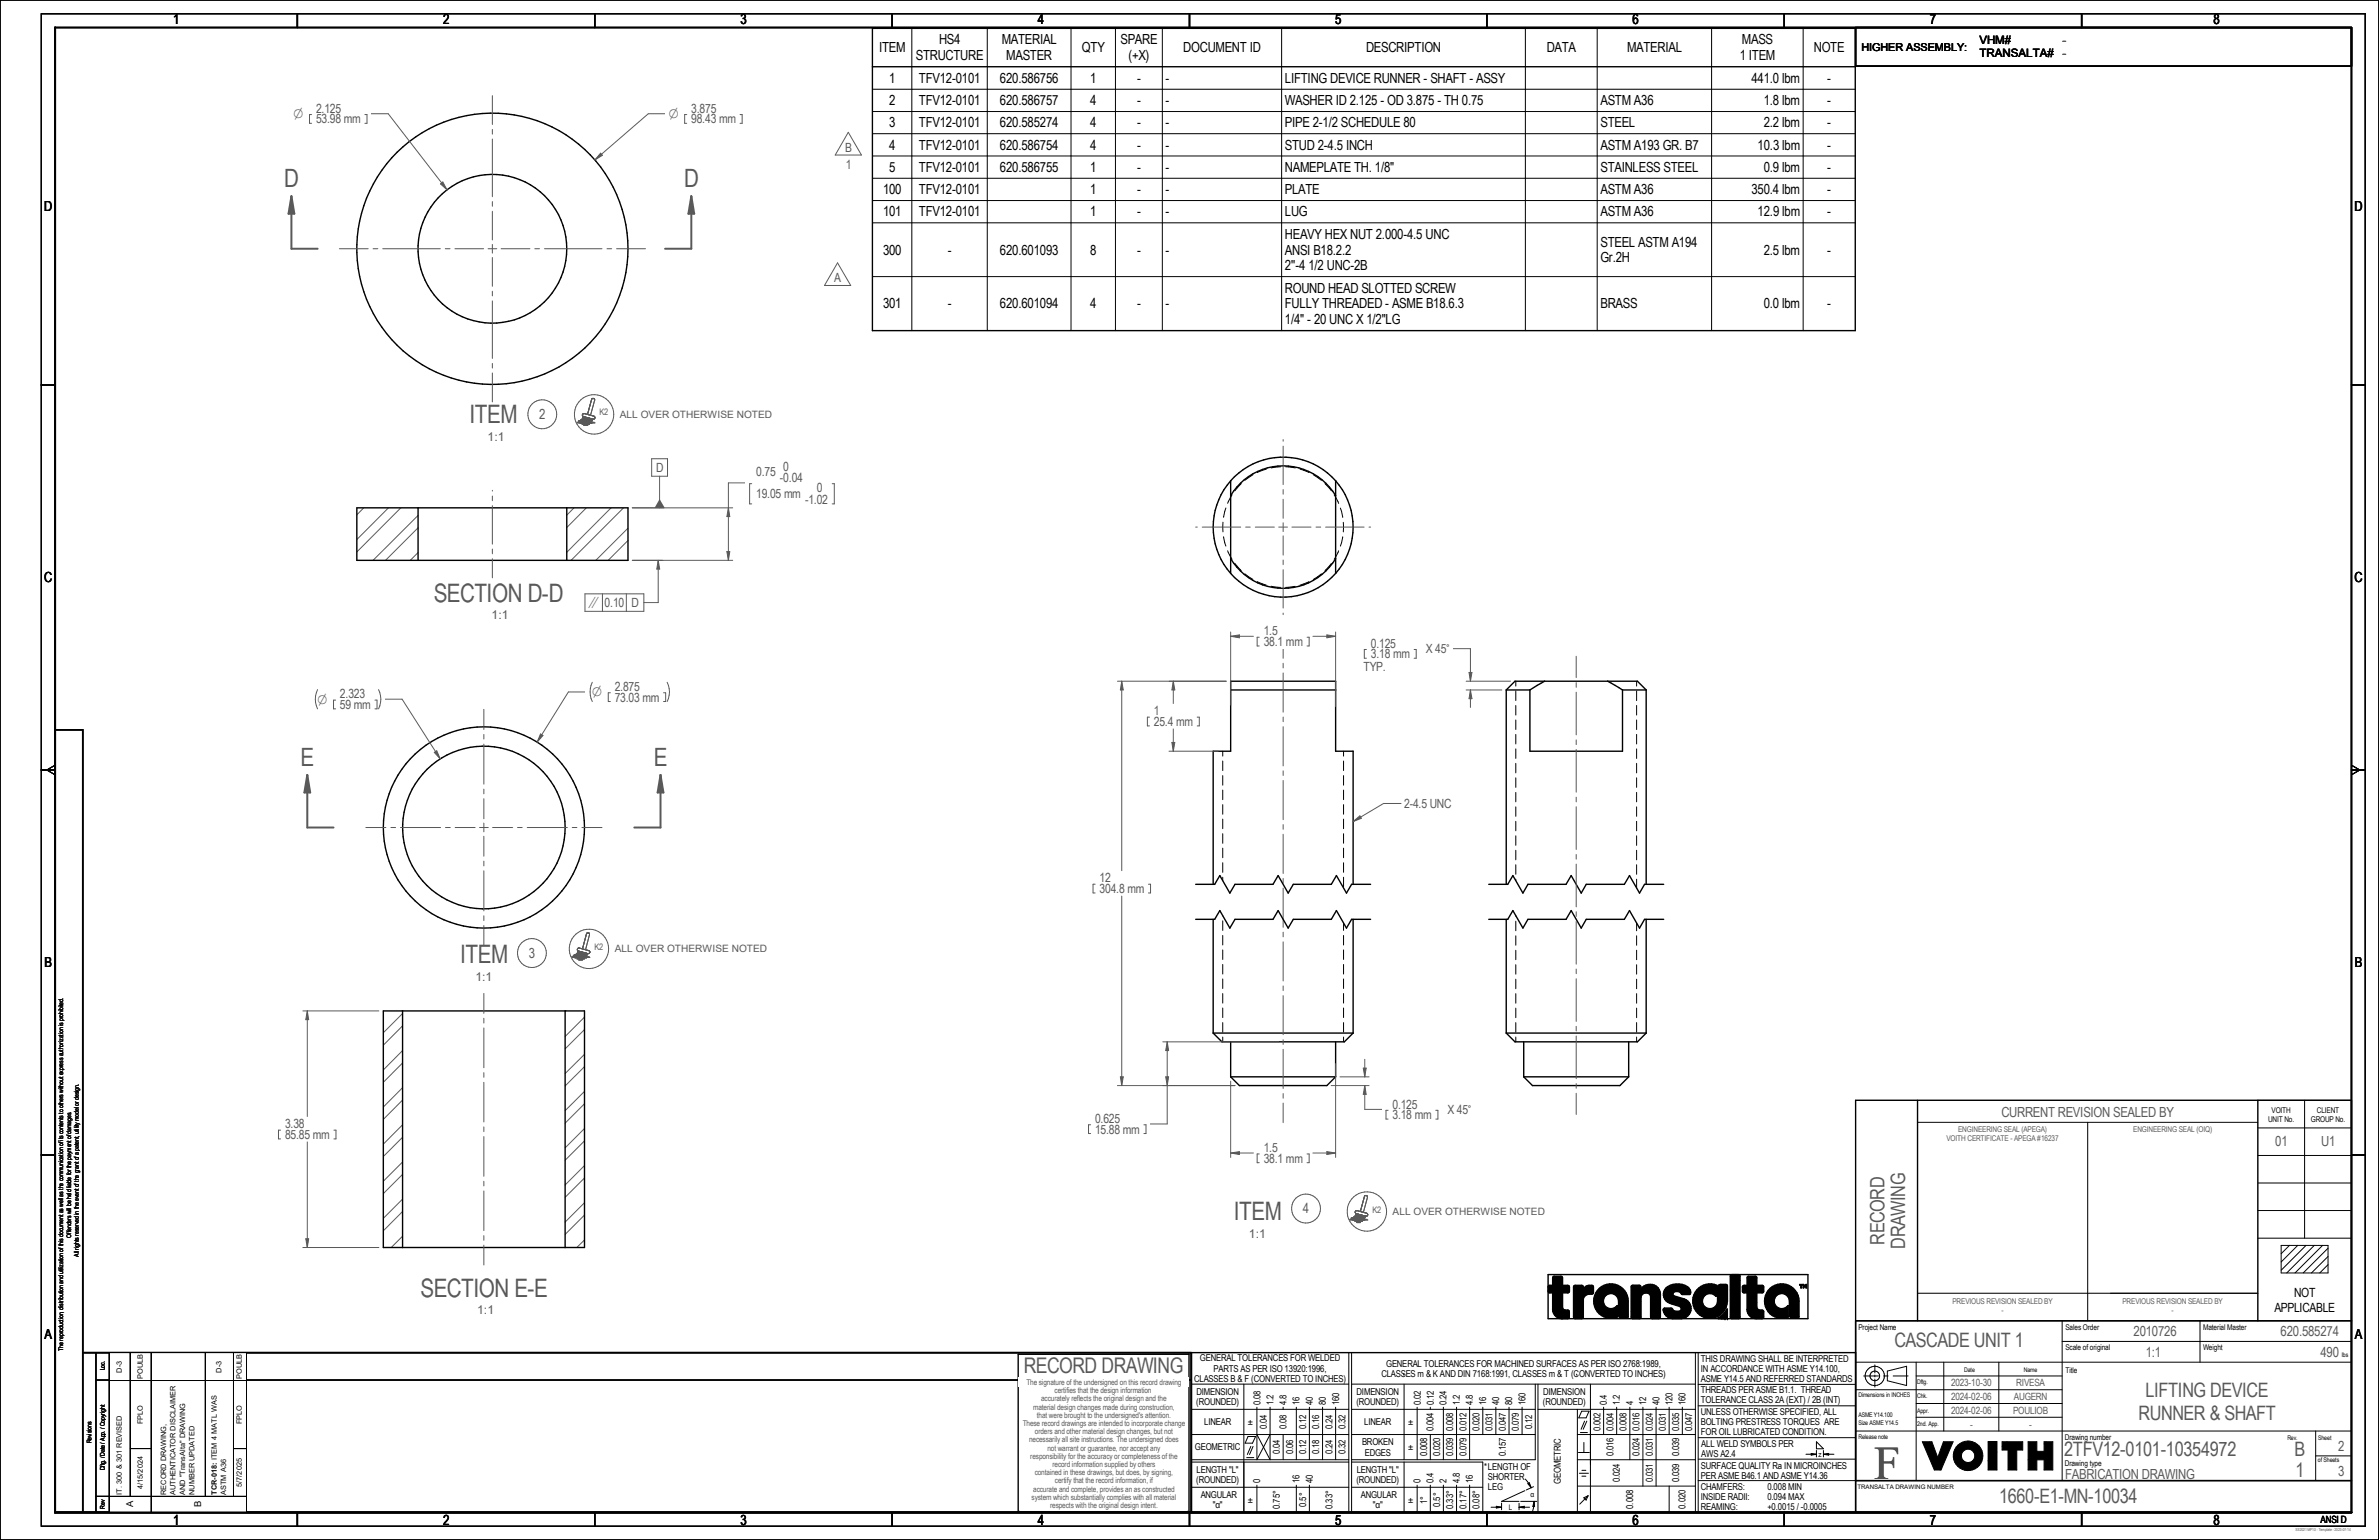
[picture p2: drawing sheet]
<svg xmlns="http://www.w3.org/2000/svg" width="864mm" height="559mm" viewBox="0 0 864 559" stroke-linecap="round" stroke-linejoin="round" font-family="sans-serif">
<defs><g id="words">
<text font-size="16.9" fill="#4c4c4c" x="680.4" y="536.6">F</text>
<g font-size="9.2" fill="#595959">
<text x="103.2" y="68">D</text>
<text x="248.3" y="68">D</text>
<text x="170.4" y="153.5">ITEM</text>
<text x="157.5" y="218.4">SECTION D-D</text>
<text x="109.1" y="278">E</text>
<text x="237.4" y="278">E</text>
<text x="167" y="349.5">ITEM</text>
<text x="447.8" y="442.8">ITEM</text>
<text x="152.7" y="470.5">SECTION E-E</text>
</g>
<text font-size="7.8" fill="#595959" x="371.6" y="498.3">RECORD DRAWING</text>
<g font-size="7.2" fill="#595959">
<text x="684.1" y="451.7" transform="rotate(-90 684.1 451.7)">RECORD</text>
<text x="691.6" y="453.1" transform="rotate(-90 691.6 453.1)">DRAWING</text>
<text x="687.7" y="488.8">CASCADE UNIT 1</text>
<text x="778.8" y="506.9">LIFTING DEVICE</text>
<text x="776.3" y="515.2">RUNNER &amp; SHAFT</text>
<text x="749.3" y="528.4">2TFV12-0101-10354972</text>
<text x="833" y="528.4">B</text>
<text x="833.2" y="535.9">1</text>
<text x="725.7" y="545.5">1660-E1-MN-10034</text>
</g>
<g font-size="5">
<text x="62.9" y="8.8">1</text>
<text x="160.8" y="8.8">2</text>
<text x="268.8" y="8.8">3</text>
<text x="376.7" y="8.8">4</text>
<text x="484.7" y="8.8">5</text>
<text x="592.6" y="8.8">6</text>
<text x="700.6" y="8.8">7</text>
<text x="803.5" y="8.8">8</text>
<text x="340.9" y="16.1">HS4</text>
<text x="363.6" y="16.1">MATERIAL</text>
<text x="406.7" y="16.1">SPARE</text>
<text x="632.3" y="16.1">MASS</text>
<text x="319.1" y="19">ITEM</text>
<text x="332.4" y="21.8">STRUCTURE</text>
<text x="365.3" y="21.8">MASTER</text>
<text x="392.8" y="19">QTY</text>
<text x="409.6" y="21.8">(+X)</text>
<text x="429.6" y="19">DOCUMENT ID</text>
<text x="495.9" y="19">DESCRIPTION</text>
<text x="561.5" y="19">DATA</text>
<text x="590.6" y="19">MATERIAL</text>
<text x="631.5" y="21.8">1 ITEM</text>
<text x="658.5" y="19">NOTE</text>
<text x="322.8" y="30.1">1</text>
<text x="333.6" y="30.1">TFV12-0101</text>
<text x="363" y="30.1">620.586756</text>
<text x="395.7" y="30.1">1</text>
<text x="412.8" y="30.1">-</text>
<text x="423.1" y="30.1">-</text>
<text x="466.4" y="30.1">LIFTING DEVICE RUNNER - SHAFT - ASSY</text>
<text x="635.8" y="30.1">441.0 lbm</text>
<text x="663.3" y="30.1">-</text>
<text x="322.8" y="38.1">2</text>
<text x="333.6" y="38.1">TFV12-0101</text>
<text x="363" y="38.1">620.586757</text>
<text x="395.7" y="38.1">4</text>
<text x="412.8" y="38.1">-</text>
<text x="423.1" y="38.1">-</text>
<text x="466.4" y="38.1">WASHER ID 2.125 - OD 3.875 - TH 0.75</text>
<text x="581" y="38.1">ASTM A36</text>
<text x="640.2" y="38.1">1.8 lbm</text>
<text x="663.3" y="38.1">-</text>
<text x="322.8" y="46.2">3</text>
<text x="333.6" y="46.2">TFV12-0101</text>
<text x="363" y="46.2">620.585274</text>
<text x="395.7" y="46.2">4</text>
<text x="412.8" y="46.2">-</text>
<text x="423.1" y="46.2">-</text>
<text x="466.4" y="46.2">PIPE 2-1/2 SCHEDULE 80</text>
<text x="581" y="46.2">STEEL</text>
<text x="640.2" y="46.2">2.2 lbm</text>
<text x="663.3" y="46.2">-</text>
<text x="322.8" y="54.3">4</text>
<text x="333.6" y="54.3">TFV12-0101</text>
<text x="363" y="54.3">620.586754</text>
<text x="395.7" y="54.3">4</text>
<text x="412.8" y="54.3">-</text>
<text x="423.1" y="54.3">-</text>
<text x="466.4" y="54.3">STUD 2-4.5 INCH</text>
<text x="581" y="54.3">ASTM A193 GR. B7</text>
<text x="638" y="54.3">10.3 lbm</text>
<text x="663.3" y="54.3">-</text>
<text x="322.8" y="62.4">5</text>
<text x="333.6" y="62.4">TFV12-0101</text>
<text x="363" y="62.4">620.586755</text>
<text x="395.7" y="62.4">1</text>
<text x="412.8" y="62.4">-</text>
<text x="423.1" y="62.4">-</text>
<text x="466.4" y="62.4">NAMEPLATE TH. 1/8&quot;</text>
<text x="581" y="62.4">STAINLESS STEEL</text>
<text x="640.2" y="62.4">0.9 lbm</text>
<text x="663.3" y="62.4">-</text>
<text x="320.5" y="70.5">100</text>
<text x="333.6" y="70.5">TFV12-0101</text>
<text x="395.7" y="70.5">1</text>
<text x="412.8" y="70.5">-</text>
<text x="423.1" y="70.5">-</text>
<text x="466.4" y="70.5">PLATE</text>
<text x="581" y="70.5">ASTM A36</text>
<text x="635.8" y="70.5">350.4 lbm</text>
<text x="663.3" y="70.5">-</text>
<text x="16.1" y="76.6">D</text>
<text x="854.7" y="76.6">D</text>
<text x="320.5" y="78.5">101</text>
<text x="333.6" y="78.5">TFV12-0101</text>
<text x="395.7" y="78.5">1</text>
<text x="412.8" y="78.5">-</text>
<text x="423.1" y="78.5">-</text>
<text x="466.4" y="78.5">LUG</text>
<text x="581" y="78.5">ASTM A36</text>
<text x="638" y="78.5">12.9 lbm</text>
<text x="663.3" y="78.5">-</text>
<text x="466.4" y="86.6">HEAVY HEX NUT 2.000-4.5 UNC</text>
<text x="581" y="89.5">STEEL ASTM A194</text>
<text x="320.5" y="92.4">300</text>
<text x="344" y="92.4">-</text>
<text x="363" y="92.4">620.601093</text>
<text x="395.7" y="92.4">8</text>
<text x="412.8" y="92.4">-</text>
<text x="423.1" y="92.4">-</text>
<text x="466.4" y="92.4">ANSI B18.2.2</text>
<text x="581" y="95.2">Gr.2H</text>
<text x="640.2" y="92.4">2.5 lbm</text>
<text x="663.3" y="92.4">-</text>
<text x="466.4" y="98.1">2''-4 1/2 UNC-2B</text>
<text x="466.4" y="106.2">ROUND HEAD SLOTTED SCREW</text>
<text x="320.5" y="111.9">301</text>
<text x="344" y="111.9">-</text>
<text x="363" y="111.9">620.601094</text>
<text x="395.7" y="111.9">4</text>
<text x="412.8" y="111.9">-</text>
<text x="423.1" y="111.9">-</text>
<text x="466.4" y="111.9">FULLY THREADED - ASME B18.6.3</text>
<text x="581" y="111.9">BRASS</text>
<text x="640.2" y="111.9">0.0 lbm</text>
<text x="663.3" y="111.9">-</text>
<text x="466.4" y="117.6">1/4&quot; - 20 UNC X 1/2&quot;LG</text>
<text x="16.1" y="211.3">C</text>
<text x="854.7" y="211.3">C</text>
<text x="16.2" y="351">B</text>
<text x="854.8" y="351">B</text>
<text x="16.2" y="485.7">A</text>
<text x="854.8" y="485.7">A</text>
<text x="62.9" y="553.5">1</text>
<text x="160.8" y="553.4">2</text>
<text x="268.8" y="553.4">3</text>
<text x="376.7" y="553.4">4</text>
<text x="484.7" y="553.4">5</text>
<text x="592.6" y="553.4">6</text>
<text x="700.6" y="553.4">7</text>
<text x="803.5" y="553.4">8</text>
</g>
<g font-size="5" fill="#595959">
<text x="748.7" y="16.3">-</text>
<text x="748.7" y="21">-</text>
<text x="195.7" y="152.1">2</text>
<text x="192" y="347.6">3</text>
<text x="726.5" y="405.1">CURRENT REVISION SEALED BY</text>
<text x="825.9" y="416">01</text>
<text x="842.6" y="416">U1</text>
<text x="473" y="440.3">4</text>
<text x="774.5" y="484.8">2010726</text>
<text x="827.9" y="484.8">620.585274</text>
<text x="778.9" y="492.3">1:1</text>
<text x="842.3" y="492.3">490</text>
<text x="848.7" y="526.4">2</text>
<text x="749.6" y="536.5">FABRICATION DRAWING</text>
<text x="848.8" y="535.4">3</text>
</g>
<g font-size="4.9" fill="#595959">
<text x="106.6" y="42.8">O</text>
<text x="242.8" y="42.8">O</text>
<text x="213.5" y="220.2">i</text>
<text x="115.3" y="255.3">O</text>
<text x="215" y="252.6">O</text>
</g>
<g font-size="4.6" fill="#595959">
<text x="114.7" y="40.9">2.125</text>
<text x="250.9" y="40.9">3.875</text>
<text x="114.7" y="44.7">53.98 mm</text>
<text x="250.9" y="44.7">98.43 mm</text>
<text x="306.7" y="55.1">B</text>
<text x="307" y="61.5">1</text>
<text x="302.9" y="102.4">A</text>
<text x="238.2" y="171.2">D</text>
<text x="274.5" y="172.8">0.75</text>
<text x="284.4" y="170.8">0</text>
<text x="283.1" y="174.9">-0.04</text>
<text x="296.5" y="178.7">0</text>
<text x="274.5" y="180.8">19.05 mm</text>
<text x="292.2" y="182.8">-1.02</text>
<text x="219.5" y="220.2">0.10 D</text>
<text x="458.7" y="230.6">1.5</text>
<text x="458.7" y="234.4">38.1 mm</text>
<text x="497.6" y="235">0.125</text>
<text x="497.6" y="238.8">3.18 mm</text>
<text x="517.6" y="236.9">X 45v</text>
<text x="495" y="243.6">TYP.</text>
<text x="223.1" y="250.7">2.875</text>
<text x="123.4" y="253.4">2.323</text>
<text x="123.4" y="257.2">59 mm</text>
<text x="223.1" y="254.6">73.03 mm</text>
<text x="418.8" y="259.6">1</text>
<text x="418.8" y="263.4">25.4 mm</text>
<text x="509.7" y="293.1">2-4.5 UNC</text>
<text x="399.2" y="320.2">12</text>
<text x="399.2" y="324">304.8 mm</text>
<text x="397.5" y="407.5">0.625</text>
<text x="505.5" y="402.3">0.125</text>
<text x="505.5" y="406.1">3.18 mm</text>
<text x="525.4" y="404.2">X 45v</text>
<text x="103.5" y="409.4">3.38</text>
<text x="103.5" y="413.3">85.85 mm</text>
<text x="397.5" y="411.3">15.88 mm</text>
<text x="458.7" y="418.1">1.5</text>
<text x="458.7" y="421.9">38.1 mm</text>
</g>
<g font-size="4.6">
<text x="832.8" y="470.7">NOT</text>
<text x="825.6" y="475.9">APPLICABLE</text>
</g>
<g font-size="4.4" fill="#595959">
<text x="177" y="159.9">1:1</text>
<text x="178.5" y="224.7">1:1</text>
<text x="172.6" y="355.8">1:1</text>
<text x="453.4" y="449.1">1:1</text>
<text x="173.2" y="476.9">1:1</text>
</g>
<g font-size="4.2">
<text x="718.5" y="16.1">VHM#</text>
<text x="718.5" y="20.8">TRANSALTA#</text>
</g>
<text font-size="3.9" x="675.7" y="18.3">HIGHER ASSEMBLY:</text>
<g font-size="3.7" fill="#595959">
<text x="225" y="151.7">ALL OVER OTHERWISE NOTED</text>
<text x="223.2" y="345.6">ALL OVER OTHERWISE NOTED</text>
<text x="505.5" y="440.9">ALL OVER OTHERWISE NOTED</text>
</g>
<g font-size="3.6" fill="#595959">
<text x="708.3" y="503">2023-10-30</text>
<text x="731.9" y="503">RIVESA</text>
<text x="708.3" y="508">2024-02-06</text>
<text x="731.1" y="508">AUGERN</text>
<text x="708.3" y="513">2024-02-06</text>
<text x="730.8" y="513">POULIOB</text>
<text x="715.1" y="518">-</text>
<text x="736.6" y="518">-</text>
</g>
<text font-size="3.6" x="842.4" y="552.5">ANSI D</text>
<g font-size="3.4">
<text x="435.6" y="494">GENERAL TOLERANCES FOR WELDED</text>
<text x="440.5" y="497.7">PARTS AS PER ISO 13920:1996,</text>
<text x="503.2" y="495.9">GENERAL TOLERANCES FOR MACHINED SURFACES AS PER ISO 2768:1989,</text>
<text x="617.4" y="494.1">THIS DRAWING SHALL BE INTERPRETED</text>
<text x="617.4" y="497.7">IN ACCORDANCE WITH ASME Y14.100,</text>
<text x="433.5" y="501.4">CLASSES B &amp; F (CONVERTED TO INCHES)</text>
<text x="501.4" y="499.5">CLASSES m &amp; K AND DIN 7168:1991, CLASSES m &amp; T (CONVERTED TO INCHES)</text>
<text x="617.4" y="501.3">ASME Y14.5 AND REFERRED STANDARDS</text>
<text x="434.3" y="509.9">(ROUNDED)</text>
<text x="434.3" y="506.1">DIMENSION</text>
<text x="457.6" y="509.9" transform="rotate(-90 457.6 509.9)">0.08</text>
<text x="462.2" y="509.9" transform="rotate(-90 462.2 509.9)">1.2</text>
<text x="467" y="509.9" transform="rotate(-90 467 509.9)">4.8</text>
<text x="471.8" y="509.9" transform="rotate(-90 471.8 509.9)">16</text>
<text x="476.5" y="509.9" transform="rotate(-90 476.5 509.9)">40</text>
<text x="481.3" y="509.9" transform="rotate(-90 481.3 509.9)">80</text>
<text x="486.1" y="509.9" transform="rotate(-90 486.1 509.9)">160</text>
<text x="492.4" y="509.9">(ROUNDED)</text>
<text x="492.5" y="506.1">DIMENSION</text>
<text x="515.8" y="509.9" transform="rotate(-90 515.8 509.9)">0.02</text>
<text x="520.4" y="509.9" transform="rotate(-90 520.4 509.9)">0.12</text>
<text x="525.1" y="509.9" transform="rotate(-90 525.1 509.9)">0.24</text>
<text x="529.9" y="509.9" transform="rotate(-90 529.9 509.9)">1.2</text>
<text x="534.7" y="509.9" transform="rotate(-90 534.7 509.9)">4.8</text>
<text x="539.5" y="509.9" transform="rotate(-90 539.5 509.9)">16</text>
<text x="544.2" y="509.9" transform="rotate(-90 544.2 509.9)">40</text>
<text x="549" y="509.9" transform="rotate(-90 549 509.9)">80</text>
<text x="553.8" y="509.9" transform="rotate(-90 553.8 509.9)">160</text>
<text x="560.1" y="509.9">(ROUNDED)</text>
<text x="560.2" y="506.1">DIMENSION</text>
<text x="583.3" y="509.9" transform="rotate(-90 583.3 509.9)">0.4</text>
<text x="588.1" y="509.9" transform="rotate(-90 588.1 509.9)">1.2</text>
<text x="592.8" y="509.9" transform="rotate(-90 592.8 509.9)">4</text>
<text x="597.6" y="509.9" transform="rotate(-90 597.6 509.9)">12</text>
<text x="602.4" y="509.9" transform="rotate(-90 602.4 509.9)">40</text>
<text x="607.1" y="509.9" transform="rotate(-90 607.1 509.9)">120</text>
<text x="611.9" y="509.9" transform="rotate(-90 611.9 509.9)">160</text>
<text x="617.4" y="505.6">THREADS PER ASME B1.1. THREAD</text>
<text x="617.4" y="509.2">TOLERANCE CLASS 2A (EXT) / 2B (INT)</text>
<text x="617.4" y="513.5">UNLESS OTHERWISE SPECIFIED, ALL</text>
<text x="437.1" y="517.1">LINEAR</text>
<text x="453" y="517.1">±</text>
<text x="459.9" y="518.6" transform="rotate(-90 459.9 518.6)">0.04</text>
<text x="467" y="518.6" transform="rotate(-90 467 518.6)">0.08</text>
<text x="474.1" y="518.6" transform="rotate(-90 474.1 518.6)">0.12</text>
<text x="478.9" y="518.6" transform="rotate(-90 478.9 518.6)">0.16</text>
<text x="483.7" y="518.6" transform="rotate(-90 483.7 518.6)">0.24</text>
<text x="488.4" y="518.6" transform="rotate(-90 488.4 518.6)">0.32</text>
<text x="495.3" y="517.1">LINEAR</text>
<text x="511.2" y="517.1">±</text>
<text x="520.4" y="519.3" transform="rotate(-90 520.4 519.3)">0.004</text>
<text x="527.6" y="519.3" transform="rotate(-90 527.6 519.3)">0.008</text>
<text x="532.3" y="519.3" transform="rotate(-90 532.3 519.3)">0.012</text>
<text x="537.1" y="519.3" transform="rotate(-90 537.1 519.3)">0.020</text>
<text x="541.8" y="519.3" transform="rotate(-90 541.8 519.3)">0.031</text>
<text x="546.6" y="519.3" transform="rotate(-90 546.6 519.3)">0.047</text>
<text x="551.3" y="519.3" transform="rotate(-90 551.3 519.3)">0.079</text>
<text x="556.1" y="518.6" transform="rotate(-90 556.1 518.6)">0.12</text>
<text x="580.9" y="519.3" transform="rotate(-90 580.9 519.3)">0.002</text>
<text x="585.7" y="519.3" transform="rotate(-90 585.7 519.3)">0.004</text>
<text x="590.5" y="519.3" transform="rotate(-90 590.5 519.3)">0.008</text>
<text x="595.2" y="519.3" transform="rotate(-90 595.2 519.3)">0.016</text>
<text x="600" y="519.3" transform="rotate(-90 600 519.3)">0.024</text>
<text x="604.7" y="519.3" transform="rotate(-90 604.7 519.3)">0.031</text>
<text x="609.5" y="519.3" transform="rotate(-90 609.5 519.3)">0.035</text>
<text x="614.3" y="519.3" transform="rotate(-90 614.3 519.3)">0.047</text>
<text x="617.4" y="517.1">BOLTING PRESTRESS TORQUES ARE</text>
<text x="617.4" y="520.7">FOR OIL LUBRICATED CONDITION.</text>
<text x="433.8" y="526.3">GEOMETRIC</text>
<text x="464.6" y="527.8" transform="rotate(-90 464.6 527.8)">0.04</text>
<text x="469.4" y="527.8" transform="rotate(-90 469.4 527.8)">0.06</text>
<text x="474.1" y="527.8" transform="rotate(-90 474.1 527.8)">0.12</text>
<text x="478.9" y="527.8" transform="rotate(-90 478.9 527.8)">0.18</text>
<text x="483.7" y="527.8" transform="rotate(-90 483.7 527.8)">0.24</text>
<text x="488.4" y="527.8" transform="rotate(-90 488.4 527.8)">0.32</text>
<text x="494.5" y="524.4">BROKEN</text>
<text x="511.2" y="526.3">±</text>
<text x="617.6" y="524.9">ALL WELD SYMBOLS PER</text>
<text x="495.4" y="528.2">EDGES</text>
<text x="518" y="528.5" transform="rotate(-90 518 528.5)">0.008</text>
<text x="522.8" y="528.5" transform="rotate(-90 522.8 528.5)">0.020</text>
<text x="527.6" y="528.5" transform="rotate(-90 527.6 528.5)">0.039</text>
<text x="532.3" y="528.5" transform="rotate(-90 532.3 528.5)">0.079</text>
<text x="538.7" y="533.4">*LENGTH OF</text>
<text x="546.6" y="528.5" transform="rotate(-90 546.6 528.5)">0.157</text>
<text x="585.7" y="528.5" transform="rotate(-90 585.7 528.5)">0.016</text>
<text x="595.2" y="528.5" transform="rotate(-90 595.2 528.5)">0.024</text>
<text x="600" y="528.5" transform="rotate(-90 600 528.5)">0.031</text>
<text x="609.5" y="528.5" transform="rotate(-90 609.5 528.5)">0.039</text>
<text x="617.4" y="533.1">SURFACE QUALITY Ra IN MICROINCHES</text>
<text x="617.6" y="528.6">AWS A2.4</text>
<text x="434.3" y="538.1">(ROUNDED)</text>
<text x="434.4" y="534.5">LENGTH &quot;L&quot;</text>
<text x="457.5" y="538.1" transform="rotate(-90 457.5 538.1)">0</text>
<text x="471.8" y="538.1" transform="rotate(-90 471.8 538.1)">16</text>
<text x="476.5" y="538.1" transform="rotate(-90 476.5 538.1)">40</text>
<text x="492.4" y="538.1">(ROUNDED)</text>
<text x="492.5" y="534.5">LENGTH &quot;L&quot;</text>
<text x="515.6" y="538.1" transform="rotate(-90 515.6 538.1)">0</text>
<text x="520.4" y="538.1" transform="rotate(-90 520.4 538.1)">0.4</text>
<text x="525.1" y="538.1" transform="rotate(-90 525.1 538.1)">2</text>
<text x="529.9" y="538.1" transform="rotate(-90 529.9 538.1)">4.8</text>
<text x="534.7" y="538.1" transform="rotate(-90 534.7 538.1)">16</text>
<text x="540.1" y="537">SHORTER</text>
<text x="566.6" y="538.4" transform="rotate(-90 566.6 538.4)">GEOMETRIC</text>
<text x="588.1" y="537.9" transform="rotate(-90 588.1 537.9)">0.024</text>
<text x="600" y="537.9" transform="rotate(-90 600 537.9)">0.031</text>
<text x="609.5" y="537.9" transform="rotate(-90 609.5 537.9)">0.039</text>
<text x="617.4" y="536.7">PER ASME B46.1 AND ASME Y14.36</text>
<text x="435.9" y="543.6">ANGULAR</text>
<text x="453" y="545.4">±</text>
<text x="494" y="543.6">ANGULAR</text>
<text x="511.2" y="545.4">±</text>
<text x="518" y="545.6" transform="rotate(-90 518 545.6)">1°</text>
<text x="540.1" y="540.7">LEG</text>
<text x="617.4" y="540.6">CHAMFERS:</text>
<text x="617.4" y="544.2">INSIDE RADII:</text>
<text x="641.6" y="540.6">0.008 MIN</text>
<text x="641.6" y="544.2">0.094 MAX</text>
<text x="48.3" y="546.9" transform="rotate(-90 48.3 546.9)">A</text>
<text x="73.1" y="546.9" transform="rotate(-90 73.1 546.9)">B</text>
<text x="440.2" y="547.2">&quot;α&quot;</text>
<text x="464.6" y="547.5" transform="rotate(-90 464.6 547.5)">0.75°</text>
<text x="474.1" y="546.8" transform="rotate(-90 474.1 546.8)">0.5°</text>
<text x="483.7" y="547.5" transform="rotate(-90 483.7 547.5)">0.33°</text>
<text x="498.3" y="547.2">&quot;α&quot;</text>
<text x="522.8" y="546.8" transform="rotate(-90 522.8 546.8)">0.5°</text>
<text x="527.6" y="547.5" transform="rotate(-90 527.6 547.5)">0.33°</text>
<text x="532.3" y="547.5" transform="rotate(-90 532.3 547.5)">0.17°</text>
<text x="537.1" y="547.5" transform="rotate(-90 537.1 547.5)">0.08°</text>
<text x="592.8" y="547.5" transform="rotate(-90 592.8 547.5)">0.008</text>
<text x="611.9" y="547.5" transform="rotate(-90 611.9 547.5)">0.020</text>
<text x="617.4" y="547.8">REAMING:</text>
<text x="641.6" y="547.8">+0.0015 / -0.0005</text>
</g>
<g font-size="3.3" fill="#595959">
<text x="217.6" y="150.7">K2</text>
<text x="215.8" y="344.7">K2</text>
<text x="498.2" y="440">K2</text>
</g>
<g font-size="2.9">
<text x="823.3" y="407">UNIT No.</text>
<text x="824.6" y="403.8">VOITH</text>
<text x="838.8" y="407">GROUP No.</text>
<text x="841" y="403.8">CLIENT</text>
<text x="674.6" y="482.6">Project Name</text>
<text x="749.8" y="482.6">Sales Order</text>
<text x="799.8" y="482.6">Material Master</text>
<text x="749.8" y="490">Scale of original</text>
<text x="799.8" y="490">Weight</text>
<text x="749.8" y="498.2">Title</text>
<text x="749.6" y="522.4">Drawing number</text>
<text x="749.6" y="532">Drawing type</text>
</g>
<g font-size="2.9" fill="#595959">
<text x="710.9" y="410.6">ENGINEERING SEAL (APEGA)</text>
<text x="774.4" y="410.6">ENGINEERING SEAL (OIQ)</text>
<text x="706.6" y="414.1">VOITH CERTIFICATE - APEGA #16237</text>
<text x="708.8" y="473.1">PREVIOUS REVISION SEALED BY</text>
<text x="770.5" y="473.1">PREVIOUS REVISION SEALED BY</text>
<text x="726.6" y="476.5">-</text>
<text x="788.3" y="476.4">-</text>
<text x="372.6" y="502.5">The signature of the undersigned on this record drawing</text>
<text x="378" y="508.5">accurately reflects the original design and the</text>
<text x="382.8" y="505.5">certifies that the design information</text>
<text x="375.1" y="511.5">material design changes made during construction,</text>
<text x="376.4" y="514.4">that were brought to the undersigned's attention.</text>
<text x="371.3" y="517.4">These record drawings are intended to incorporate change</text>
<text x="375.7" y="520.4">orders and other material design changes, but not</text>
<text x="373.5" y="523.4">necessarily all site instructions. The undersigned does</text>
<text x="380.2" y="526.4">not warrant or guarantee, nor accept any</text>
<text x="374" y="529.3">responsibility for the accuracy or completeness of the</text>
<text x="382.1" y="532.3">record information supplied by others</text>
<text x="375.6" y="535.3">contained in these drawings, but does, by signing,</text>
<text x="382.9" y="538.3">certify that the record information, if</text>
<text x="374.5" y="544.2">system which substantially complies with all material</text>
<text x="375.1" y="541.2">accurate and complete, provides an as constructed</text>
<text x="381.2" y="547.2">respects with the original design intent.</text>
</g>
<g font-size="2.8">
<text x="660.2" y="528.7">z</text>
<text x="555.6" y="543.2">α</text>
<text x="547.8" y="547.8">L</text>
</g>
<g font-size="2.7">
<text x="44.2" y="498.1" transform="rotate(-90 44.2 498.1)">D-3</text>
<text x="51.8" y="500.3" transform="rotate(-90 51.8 500.3)">POULB</text>
<text x="80.3" y="498.1" transform="rotate(-90 80.3 498.1)">D-3</text>
<text x="87.8" y="500.3" transform="rotate(-90 87.8 500.3)">POULB</text>
<text x="51.8" y="516.8" transform="rotate(-90 51.8 516.8)">FPLO</text>
<text x="87.8" y="516.8" transform="rotate(-90 87.8 516.8)">FPLO</text>
<text x="87.8" y="539.6" transform="rotate(-90 87.8 539.6)">5/7/2025</text>
<text x="44.2" y="542.4" transform="rotate(-90 44.2 542.4)">IT. 300 &amp; 301 REVISED</text>
<text x="51.8" y="540.4" transform="rotate(-90 51.8 540.4)">4/15/2024</text>
<text x="60.3" y="542.4" transform="rotate(-90 60.3 542.4)">RECORD DRAWING,</text>
<text x="63.8" y="542.4" transform="rotate(-90 63.8 542.4)">AUTHENTICATOR DISCLAIMER</text>
<text x="67.2" y="542.4" transform="rotate(-90 67.2 542.4)">AND &quot;TransAlta&quot; DRAWING</text>
<text x="70.6" y="542.4" transform="rotate(-90 70.6 542.4)">NUMBER UPDATED</text>
<text x="78.7" y="542.4" transform="rotate(-90 78.7 542.4)">TCR-018: ITEM 4 MATL WAS</text>
<text x="82.1" y="542.4" transform="rotate(-90 82.1 542.4)">ASTM A36</text>
</g>
<g font-size="2.3">
<text x="25.8" y="449.1" transform="rotate(-90 25.8 449.1)">Offenders will be held liable for the payment of damages.</text>
<text x="28.6" y="455.9" transform="rotate(-90 28.6 455.9)">All rights reserved in the event of the grant of a patent, utility model or design.</text>
<text x="23" y="490.1" transform="rotate(-90 23 490.1)">The reproduction, distribution and utilization of this document as well as the communication of its contents to others without express authorization is prohibited.</text>
<text x="38.1" y="497.2" transform="rotate(-90 38.1 497.2)">Loc.</text>
<text x="850.1" y="492.4">lbs</text>
<text x="696" y="502.4">Dftg.</text>
<text x="713" y="498">Date</text>
<text x="734.7" y="498">Name</text>
<text x="674.6" y="506.9">Dimensions in INCHES</text>
<text x="696" y="507.5">Chk.</text>
<text x="674.6" y="514.2">ASME Y14.100</text>
<text x="696" y="512.6">Appr.</text>
<text x="674.6" y="517.1">Size ASME Y14.5</text>
<text x="696" y="517.4">2nd. App.</text>
<text x="33.2" y="523.7" transform="rotate(-90 33.2 523.7)">Revisions</text>
<text x="674.6" y="522.3">Release note</text>
<text x="830.3" y="522.5">Rev.</text>
<text x="841.5" y="522.5">Sheet</text>
<text x="38.1" y="533.6" transform="rotate(-90 38.1 533.6)">Dftg. / Date / App. / Copyright</text>
<text x="841.4" y="530.6">of Sheets</text>
<text x="38.1" y="547.5" transform="rotate(-90 38.1 547.5)">Rev</text>
</g>
<text font-size="2.2" x="674.2" y="540.4">TRANSALTA DRAWING NUMBER</text>
<text font-size="1.5" fill="#595959" x="833.3" y="555.4">SE2021 MP10 - Template - 2023-07-14</text>
</g></defs>
<g fill="none" stroke="#000" stroke-width=".51">
<path d="M20 10h833.6v538.8M107.9 5v5M215.9 5v5M323.8 5v5M431.8 5v5M539.7 5v5M647.7 5v5M673.6 10v14h180M755.6 5v5M15 139.7h5M853.6 139.7h5M15 279.4h5"/>
<path d="M20 264.8h10v284M853.6 279.4h5M696.1 399.2v80.1M819.6 399.2v80.1M853.6 399.2h-180v149.6h-241.1v-58M15 419.1h5M853.6 419.1h5M673.6 479.3h180M30 490.8h643.6M673.6 537.3h180M107.9 548.8v5M215.9 548.8v5"/>
<path d="M323.8 548.8v5M431.8 548.8v5M539.7 548.8v5M647.7 548.8v5M755.6 548.8v5"/>
</g>
<g fill="none" stroke="#000" stroke-width=".36">
<path d="M0 0h863.6v558.8h-863.6zM15 5h843.6v548.8h-843.6zM15 279.4h5M20 277.7l-3 1.7 3 1.7M853.6 279.4h5M853.6 277.7l3 1.7-3 1.7M819.6 399.2h34M836.6 399.2v50.1M696.1 407.2h123.5M757.9 407.2v72.1M819.6 409.3h34M819.6 419.3h34"/>
<path d="M819.6 429.3h34M819.6 439.3h34M819.6 449.3h34M828.1 451.9h17v10h-17zM831.1 451.9l-3 3M834.1 451.9l-6 6M837.1 451.9l-9 9M840.1 451.9l-10 10M843.1 451.9l-10 10M845.1 458.9l-3 3M845.1 455.9l-6 6M845.1 452.9l-9 9"/>
<path d="M696.1 469.3h123.5M748.6 479.3v58M798.6 479.3v15M34.8 490.8v58M39.7 490.8v58M489.6 490.8v58M490.6 490.8v58M509.6 498.6h.1M572.3 498.6h.1M615.4 490.8v58M616.5 490.8v58M673.6 494.3h180"/>
<path d="M676.5 499.3h5.4M680.6 495.3v2.9M680.6 498.9v.7M683.7 499.3h1.7M685.1 497.5l7-1.7v7l-7-1.8zM687.2 499.3h5.5M695.6 499.3h53M695.6 494.3v43M705.6 494.3v25M725.6 494.3v25M748.6 486.7h105M34.8 500.8h397.6"/>
<path d="M432.5 511.4h57.1M432.5 502.2h57.1M451.5 502.2v46.6M461.1 510.6v19.1l-4.8-9.2M465.8 510.6v.8M480.1 510.6v19.1M484.8 510.6v19.1M490.6 511.4h66.7M509.7 502.2v27.5M514.4 510.6v19.1M519.2 510.6v.8M524 510.6v19.1"/>
<path d="M528.7 510.6v19.1M533.5 510.6v19.1M538.3 510.6v9.9M543 510.6v9.9M547.8 510.6v9.9M552.5 510.6v9.9M557.3 502.2v27.5h-66.7M558.3 511.4h57.1M558.3 502.2v46.7M572.6 511.4v37.5M573.7 519.8h2.5M574.2 512.1h2.6l-1 2.4h-2.7z"/>
<path d="M575.2 515.7l-1.2 2.9M576 515.7l-1.3 2.9M577.3 502.2v46.7M582.1 510.6v9.9M586.9 510.6v9.9M591.7 510.6v19.1M596.4 510.6v28.6M601.2 510.6v28.6M605.9 510.6v9.9M610.7 510.6v9.9M673.6 504.3h75M673.6 519.3h180"/>
<path d="M680.6 500.4v2.9M695.6 509.3h53M695.6 514.3h53M840.6 519.3v18M432.5 520.5h57.1M432.5 529.7h57.1M456.3 538.9v9.9M461.1 520.5l-4.8 9.2M470.6 538.9v9.9M475.3 538.9v9.9M490.6 520.5h66.7M490.6 539.7h47.7"/>
<path d="M490.6 530.5h47.7v18.3M509.7 530.5v18.3M514.4 538.9v9.9M519.2 520.5v9.2M519.2 538.9v9.9M524 538.9v9.9M528.7 538.9v9.9M533.5 538.9v9.9M572.6 520.5h42.8M572.6 539.2h42.8M572.6 529.7h42.8M573 527h4"/>
<path d="M573.3 534.6h3.3M574.3 533.5h1.4M574.3 535.6h1.4M575 523.4v3.6M605.9 539.2v9.6M697.8 523.2h3.5l2.1 5.7 2.1-5.7h3.5l-4.4 10.2h-2.4zM700.4 523.2l-1.8 1.7M704.9 532.7l-.7 .7M714.7 522.9l-5.6 5.6M721.7 523.2h3.2v10.2h-3.2zM724.9 526.9l-3.2 3.2M726.8 523.2h7.5v3h-2.2v7.2h-3.2v-7.2h-2.1z"/>
<path d="M728.6 523.2l-1.8 1.8M736.2 523.2h3.2v3.4h2.6v-3.4h3.2v10.2h-3.2v-3.7h-2.6v3.7h-3.2zM739.4 526.5l-3.2 3.2M742.8 523.2l-.8 .7M840.6 528.3h13M34.8 543h4.9M545.1 545.4v2.4M551.4 545.5v2.3M553.6 540.9l-8.5 3.9h6.3M574.9 543.5l1.6-.7-.7 1.5zM576.5 542.8l-3.1 3"/>
<circle cx="680.6" cy="499.3" r="3.5"/>
<circle cx="680.6" cy="499.3" r="1.76"/>
<circle cx="714.4" cy="528.3" r="2.44"/>
<circle cx="714.4" cy="528.3" r="5.4"/>
</g>
<path d="M20 10v538.8h833.6" fill="none" stroke="#000" stroke-width=".72"/>
<g fill="#000">
<path d="M697.8 523.2h3.5l2.1 5.7 2.1-5.7h3.5l-4.4 10.2h-2.4z" fill-rule="evenodd"/>
<path d="M709.1 528.3a5.4 5.4 0 0 1 10.7 0 5.4 5.4 0 0 1-10.7 0zM712 528.3a2.45 2.45 0 0 1 4.9 0 2.45 2.45 0 0 1-4.9 0z" fill-rule="evenodd"/>
<path d="M721.7 523.2h3.2v10.2h-3.2z" fill-rule="evenodd"/>
<path d="M726.8 523.2h7.5v3h-2.2v7.2h-3.2v-7.2h-2.1z" fill-rule="evenodd"/>
<path d="M736.2 523.2h3.2v3.4h2.6v-3.4h3.2v10.2h-3.2v-3.7h-2.6v3.7h-3.2z" fill-rule="evenodd"/>
</g>
<path d="M547.1 545.3h3.9v3.2h-3.9z" fill-rule="evenodd" fill="#fff"/>
<g fill="none" stroke="#000" stroke-width=".36">
<path d="M0 0h863.6v558.8h-863.6zM15 5h843.6v548.8h-843.6zM15 279.4h5M20 277.7l-3 1.7 3 1.7M853.6 279.4h5M853.6 277.7l3 1.7-3 1.7M34.8 490.8v58M39.7 490.8v58M34.8 500.8h397.6M456.3 510.6v19.1M470.6 510.6v19.1M475.3 510.6v19.1"/>
<path d="M490.6 502.2h124.8M616.5 502.3h57.1M616.5 510.1h57.1M432.5 530.5h57.1M432.5 539.7h57.1M451.5 530.5v18.3M452.5 528.9h2.6M453.1 521.3h2.7l-1.1 2.4h-2.7zM454.1 524.8l-1.3 3M454.9 524.8l-1.3 3M465.8 520.5v9.2M553.7 536.7l2.1 3.1"/>
<path d="M554.6 538.4l.6-.4 .6 1.8zM556.7 539.5l-2.6 1.1M616.5 521.7h57.1M616.5 529.5h57.1M616.5 537.3h57.1M655.6 527.7h3.8M657.5 527.4l1.9 .3-1.9 .3zM659.4 523.2l2.5 2.5h-2.5zM659.4 526.3v2.4M661.9 526.3v2.4M661.9 527.7l1.9-.3v.6zM661.9 527.7h3.8"/>
<path d="M34.8 543h4.9M541.3 546.9h3.8M543.2 546.6l1.9 .3-1.9 .3zM551.4 546.9l1.9-.3v.6zM551.4 546.9h3.8M552 544.8h5.9M556.9 544.8l.2 1.9h-.7zM556.9 544.8l-.6 3.7"/>
</g>
<path d="M554.6 538.4l.6-.4 .6 1.8zM657.5 527.4l1.9 .3-1.9 .3zM661.9 527.7l1.9-.3v.6zM543.2 546.6l1.9 .3-1.9 .3zM551.4 546.9l1.9-.3v.6zM556.9 544.8l.2 1.9h-.7z" fill="#000"/>
<g fill="none" stroke="#000" stroke-width=".51">
<path d="M20 10h833.6v538.8h-180v-11.5h180M107.9 5v5M215.9 5v5M323.8 5v5M431.8 5v5M539.7 5v5M647.7 5v5M673.6 10v14h180M755.6 5v5M15 139.7h5M853.6 139.7h5M15 279.4h5"/>
<path d="M20 264.8h10v284M853.6 279.4h5M15 419.1h5M853.6 419.1h5M30 490.8h402.5v58M107.9 548.8v5M215.9 548.8v5M323.8 548.8v5M431.8 548.8v5M539.7 548.8v5M647.7 548.8v5M755.6 548.8v5"/>
</g>
<path d="M20 10v538.8h833.6" fill="none" stroke="#000" stroke-width=".72"/>
<path d="M725.7 538h50.2v10h-50.2z" fill-rule="evenodd" fill="#fff"/>
<path d="M369.6 491.4h62v57.1h-62z" fill="none" stroke="#000" stroke-width=".51"/>
<g fill="#fff">
<path d="M370.5 499.6h60.4v48.6h-60.4z" fill-rule="evenodd"/>
<path d="M369.7 499.8h2.7v3.5h-2.7z" fill-rule="evenodd"/>
<path d="M429.3 499.8h2.2v3.5h-2.2z" fill-rule="evenodd"/>
</g>
<g fill="none" stroke="#000" stroke-width=".51">
<circle cx="178.7" cy="90.3" r="49.2"/>
<circle cx="178.7" cy="90.3" r="27"/>
</g>
<g fill="#fff">
<path d="M170.4 147.2h19.3v6.3h-19.3z" fill-rule="evenodd"/>
<path d="M177 156.7h6.2v3.2h-6.2z" fill-rule="evenodd"/>
<path d="M170.4 147.2h19.3v6.3h-19.3z" fill-rule="evenodd"/>
</g>
<g fill="none" stroke="#595959" stroke-width=".36">
<path d="M178.7 34.7v10.5M178.7 46.9v1.8M178.7 50.5v20.9M178.7 73.2v1.6M178.7 76.7v10.4M123.2 90.3h10.4M135.4 90.3h1.8M138.9 90.3h21M161.6 90.3h1.8M165.1 90.3h10.5M177.2 90.3h3.1M178.7 88.7v3.2"/>
<path d="M178.7 93.4v10.5M181.9 90.3h10.5M194.1 90.3h1.7M197.7 90.3h20.8M220.3 90.3h1.7M223.8 90.3h10.5M178.7 105.7v1.7M178.7 109.2v20.8M178.7 131.9v1.7M178.7 135.3v10.5"/>
</g>
<path d="M105.8 71.2v19.1h9.5M241.4 90.3h9.6" fill="none" stroke="#595959" stroke-width=".72"/>
<path d="M105.8 71.2l1 6.4h-2.1z" fill="#595959"/>
<path d="M105.8 71.2l1 6.4h-2.1zM251 71.2v19.1" fill="none" stroke="#595959" stroke-width=".72"/>
<path d="M251 71.2l1 6.4h-2.1z" fill="#595959"/>
<path d="M251 71.2l1 6.4h-2.1z" fill="none" stroke="#595959" stroke-width=".72"/>
<g fill="#fff">
<path d="M103.2 61.7h5.2v6.3h-5.2z" fill-rule="evenodd"/>
<path d="M248.3 61.7h5.2v6.3h-5.2z" fill-rule="evenodd"/>
</g>
<path d="M132 184.3l-2.5 2.5M141 184.3l-11.5 11.5M145.5 184.3l-16 16M151.8 191.5l-11.8 11.8M151.8 187l-16.4 16.3M208.4 184.3l-2.7 2.6M212.9 184.3l-7.2 7.1M221.8 184.3l-16.1 16.1M226.4 184.3l-19.1 19M228 196.1l-7.2 7.2M228 191.6l-11.7 11.7M151.8 200.5l-2.9 2.8" fill="none" stroke="#595959" stroke-width=".36"/>
<path d="M129.5 184.3h98.5v19h-98.5zM151.8 184.3v19M205.7 184.3v19" fill="none" stroke="#000" stroke-width=".51"/>
<g fill="#fff">
<path d="M157.5 212h46.9v6.4h-46.9z" fill-rule="evenodd"/>
<path d="M177.2 221.5h7.5v3.2h-7.5z" fill-rule="evenodd"/>
<path d="M157.5 212h46.9v6.4h-46.9z" fill-rule="evenodd"/>
</g>
<path d="M264.4 175.2h6.4M229.5 184.3h36.5M229.5 203.3h36.5" fill="none" stroke="#595959" stroke-width=".36"/>
<path d="M270.8 166.5h33.4v17.4h-33.4z" fill-rule="evenodd" fill="#fff"/>
<path d="M272.9 175.5h-.8v7.3h.8M302.1 175.5h.8v7.3h-.8M264.4 184.3l.5 3.2h-1z" fill="none" stroke="#595959" stroke-width=".36"/>
<path d="M264.4 184.3l.5 3.2h-1z" fill="#595959"/>
<path d="M263.9 200.2h1l-.5 3.1z" fill="none" stroke="#595959" stroke-width=".36"/>
<path d="M263.9 200.2h1l-.5 3.1z" fill="#595959"/>
<path d="M235.3 41.3h6.4M178.7 177.9v.3M264.4 175.2v28.1M178.7 180v1.7M178.7 183.5v13.9M178.7 199.2v1.8M178.7 202.7v7" fill="none" stroke="#595959" stroke-width=".36"/>
<path d="M241.7 36.7h29.1v9.2h-29.1z" fill-rule="evenodd" fill="#fff"/>
<path d="M218 55.6l.7 .7-2.8 1.7zM235.3 41.3l-19.4 16.7M249.3 41.6h-.8v3.1h.8M268.6 41.6h.8v3.1h-.8" fill="none" stroke="#595959" stroke-width=".36"/>
<path d="M218 55.6l.7 .7-2.8 1.7z" fill="#595959"/>
<path d="M134.6 41.3h6.3" fill="none" stroke="#595959" stroke-width=".36"/>
<path d="M105.5 36.7h29.1v9.2h-29.1z" fill-rule="evenodd" fill="#fff"/>
<path d="M113.1 41.6h-.7v3.1h.7M132.5 41.6h.7v3.1h-.7M140.9 41.3l21.4 27.6M159.9 66.7l.8-.7 1.6 2.9z" fill="none" stroke="#595959" stroke-width=".36"/>
<path d="M159.9 66.7l.8-.7 1.6 2.9z" fill="#595959"/>
<path d="M236.6 166.5h5.7v6.3h-5.7z" fill-rule="evenodd" fill="#fff"/>
<path d="M239.4 172.8v11.5" fill="none" stroke="#595959" stroke-width=".36"/>
<path d="M239.4 181.1l1.9 3.2h-3.7z" fill="#595959"/>
<path d="M236.6 166.5h5.7v6.3h-5.7zM229.5 184.3h11.5" fill="none" stroke="#595959" stroke-width=".36"/>
<path d="M212.3 215.5h21.4v6.3h-21.4z" fill-rule="evenodd" fill="#fff"/>
<path d="M238.9 203.3v15.4" fill="none" stroke="#595959" stroke-width=".36"/>
<path d="M238.9 203.3l.6 3.2h-1.1z" fill="#595959"/>
<path d="M212.3 215.5h21.4v6.3h-21.4zM218.7 215.5v6.3M227.4 215.5v6.3M229.5 203.3h11M233.7 218.7h5.2M238.9 203.3l.6 3.2h-1.1z" fill="none" stroke="#595959" stroke-width=".36"/>
<g fill="none" stroke="#000" stroke-width=".51">
<circle cx="175.7" cy="300.3" r="29.5"/>
<circle cx="175.7" cy="300.3" r="36.5"/>
</g>
<g fill="#fff">
<path d="M167 343.1h17.3v6.4h-17.3z" fill-rule="evenodd"/>
<path d="M172.6 352.6h6.2v3.2h-6.2z" fill-rule="evenodd"/>
<path d="M167 343.1h17.3v6.4h-17.3z" fill-rule="evenodd"/>
</g>
<path d="M111.5 281.2v19.1h9.6M230.3 300.3h9.5" fill="none" stroke="#595959" stroke-width=".72"/>
<path d="M111.5 281.2l1.1 6.4h-2.1z" fill="#595959"/>
<path d="M111.5 281.2l1.1 6.4h-2.1zM239.8 281.2v19.1" fill="none" stroke="#595959" stroke-width=".72"/>
<path d="M239.8 281.2l1 6.4h-2.1z" fill="#595959"/>
<path d="M239.8 281.2l1 6.4h-2.1z" fill="none" stroke="#595959" stroke-width=".72"/>
<g fill="#fff">
<path d="M109.1 271.7h4.8v6.3h-4.8z" fill-rule="evenodd"/>
<path d="M237.4 271.7h4.7v6.3h-4.7z" fill-rule="evenodd"/>
</g>
<g fill="none" stroke="#595959" stroke-width=".36">
<path d="M146.1 372.2l-7 7.1M146.1 367.7l-7 7M205.4 366.8l-.3 .3M212.2 373.6l-7.1 7M212.2 369.1l-7.1 7M146.1 385.7l-7 7M146.1 399.2l-7 7M146.1 381.2l-7 7M146.1 394.7l-7 7M212.2 387.1l-7.1 6.9M212.2 382.6l-7.1 7M212.2 396l-7.1 7"/>
<path d="M146.1 412.7l-7 7M146.1 408.1l-7 7.1M212.2 400.5l-7.1 7M212.2 414l-7.1 7M212.2 409.5l-7.1 7M146.1 426.1l-7 7M146.1 439.6l-7 7M146.1 421.6l-7 7M146.1 435.1l-7 7M212.2 427.4l-7.1 7.1M212.2 423l-7.1 7M212.2 436.4l-7.1 7"/>
<path d="M146.1 448.6l-4.1 4.1M212.2 440.9l-7.1 7M212.2 449.9l-2.8 2.8"/>
</g>
<path d="M139.1 366.8h73.1v85.9h-73.1zM146.1 366.8v85.9M205.1 366.8v85.9" fill="none" stroke="#000" stroke-width=".51"/>
<g fill="#fff">
<path d="M152.7 464.2h46v6.3h-46z" fill-rule="evenodd"/>
<path d="M171.9 473.7h7.5v3.2h-7.5z" fill-rule="evenodd"/>
<path d="M152.7 464.2h46v6.3h-46z" fill-rule="evenodd"/>
</g>
<g fill="none" stroke="#595959" stroke-width=".36">
<path d="M175.6 257.4v7.3M175.6 266.5v1.7M175.6 270v14.5M175.6 286.3v1.7M175.6 289.8v7.3M175.6 298.7v3.1M132.8 300.3h7.3M141.9 300.3h1.7M145.4 300.3h14.5M161.7 300.3h1.7M165.2 300.3h7.3M174.1 300.3h3.1"/>
<path d="M175.6 303.4v7.3M175.6 312.5v1.7M175.6 316v14.5M178.8 300.3h7.3M187.9 300.3h1.7M191.4 300.3h14.6M207.7 300.3h1.7M211.2 300.3h7.3M175.6 332.3v1.8M175.6 335.8v7.3M109.9 366.8h27.6M109.9 452.7h27.6"/>
</g>
<path d="M99.7 405.1h23.6v9.3h-23.6z" fill-rule="evenodd" fill="#fff"/>
<path d="M101.9 410.1h-.8v3.2h.8M121.2 410.1h.8v3.2h-.8M111 449.5h1.1l-.6 3.2z" fill="none" stroke="#595959" stroke-width=".36"/>
<path d="M111 449.5h1.1l-.6 3.2z" fill="#595959"/>
<path d="M111.5 366.8l.6 3.2h-1.1z" fill="none" stroke="#595959" stroke-width=".36"/>
<path d="M111.5 366.8l.6 3.2h-1.1z" fill="#595959"/>
<path d="M206.3 251.1h6.2M111.5 366.8v38.3M111.5 414.4v38.3" fill="none" stroke="#595959" stroke-width=".36"/>
<path d="M212.5 246.5h31.9v9.2h-31.9z" fill-rule="evenodd" fill="#fff"/>
<path d="M206.3 251.1l-11.3 18.2M215 247.6a8 8 0 0 0 0 7M221.6 251.4h-.8v3.2h.8M240.9 251.4h.7v3.2h-.7M242.2 247.6a7.6 7.6 0 0 1 0 7M196.2 266.3l.9 .6-2.1 2.4z" fill="none" stroke="#595959" stroke-width=".36"/>
<path d="M196.2 266.3l.9 .6-2.1 2.4z" fill="#595959"/>
<path d="M139.6 253.7h6.4" fill="none" stroke="#595959" stroke-width=".36"/>
<path d="M112.8 249.1h26.8v9.2h-26.8z" fill-rule="evenodd" fill="#fff"/>
<path d="M115.3 250.2a8 8 0 0 0 0 7M121.8 254h-.7v3.2h.7M136.1 254h.8v3.2h-.8M137.4 250.2a7.6 7.6 0 0 1 0 7M146 253.7l13.8 21.7M157.6 273l.9-.6 1.3 3z" fill="none" stroke="#595959" stroke-width=".36"/>
<path d="M157.6 273l.9-.6 1.3 3z" fill="#595959"/>
<path d="M175.6 360.5v7.2M175.6 369.5v1.7M175.6 373v14.4M175.6 389.2v1.7M175.6 392.7v14.4M175.6 408.9v1.7M175.6 412.4v14.4M175.6 428.6v1.7M175.6 432.1v14.4M175.6 448.4v1.6M175.6 451.8v7.2" fill="none" stroke="#595959" stroke-width=".36"/>
<path d="M446.7 250.4h38.1M440.4 320.9v-48.3h6.3v-25.4h38.1v25.4h6.4v48.3M440.4 333.6v41.3M491.2 333.6v41.3M440.4 374.9h50.8M440.4 374.9l3.2 3.1h44.4l3.2-3.1M446.7 378v12.7M484.8 378v12.7M446.7 390.7h38.1M446.7 390.7l3.2 3.2h31.8l3.1-3.2" fill="none" stroke="#000" stroke-width=".51"/>
<g fill="none" stroke="#000" stroke-width=".36">
<path d="M443.9 272.6v1.8M443.9 276.1v3.5M487.7 272.6v1.8M487.7 276.1v3.5M443.9 281.4v3.5M443.9 286.7v3.5M443.9 292v3.4M443.9 297.2v3.5M487.7 281.4v3.5M487.7 286.7v3.5M487.7 292v3.4M487.7 297.2v3.5"/>
<path d="M443.9 302.5v3.5M443.9 307.8v3.4M443.9 313.1v3.4M443.9 318.3v1.2M487.7 302.5v3.5M487.7 307.8v3.4M487.7 313.1v3.4M487.7 318.3v3.5M443.9 332.2v.2M443.9 334.1v3.5M443.9 339.4v3.5M487.7 334.9v2.7"/>
<path d="M487.7 339.4v3.5M443.9 344.7v3.4M443.9 350v3.4M443.9 355.2v3.5M487.7 344.7v3.4M487.7 350v3.4M487.7 355.2v3.5M443.9 360.5v3.5M443.9 365.8v3.4M443.9 371.1v3.4M443.9 376.3v1.7M487.7 360.5v3.5"/>
<path d="M487.7 365.8v3.4M487.7 371.1v3.4M487.7 376.3v1.7"/>
</g>
<g fill="#fff">
<path d="M447.8 436.4h17.4v6.4h-17.4z" fill-rule="evenodd"/>
<path d="M453.4 445.9h6.2v3.2h-6.2z" fill-rule="evenodd"/>
<path d="M447.8 436.4h17.4v6.4h-17.4z" fill-rule="evenodd"/>
</g>
<path d="M405.6 247.2h39.5M405.6 393.9h42.7" fill="none" stroke="#595959" stroke-width=".36"/>
<path d="M395.4 315.9h23.6v9.3h-23.6z" fill-rule="evenodd" fill="#fff"/>
<path d="M407.2 247.2l.6 3.2h-1.1zM397.6 320.8h-.8v3.2h.8M416.9 320.8h.8v3.2h-.8" fill="none" stroke="#595959" stroke-width=".36"/>
<path d="M407.2 247.2l.6 3.2h-1.1z" fill="#595959"/>
<path d="M406.7 390.7h1.1l-.6 3.2z" fill="none" stroke="#595959" stroke-width=".36"/>
<path d="M406.7 390.7h1.1l-.6 3.2z" fill="#595959"/>
<path d="M407.2 247.2v68.7M407.2 325.2v68.7M422.1 378h42.1M422.1 393.9h26.2M417.4 407.8h6.3" fill="none" stroke="#595959" stroke-width=".36"/>
<path d="M393.8 403.2h23.6v9.3h-23.6z" fill-rule="evenodd" fill="#fff"/>
<path d="M423.2 390.7h1l-.5 3.2zM395.9 408.1h-.8v3.2h.8M415.2 408.1h.8v3.2h-.8" fill="none" stroke="#595959" stroke-width=".36"/>
<path d="M423.2 390.7h1l-.5 3.2z" fill="#595959"/>
<path d="M423.7 378l.5 3.2h-1z" fill="none" stroke="#595959" stroke-width=".36"/>
<path d="M423.7 378l.5 3.2h-1z" fill="#595959"/>
<path d="M423.7 378v29.8M446.7 392.3v27.7M484.8 386v34" fill="none" stroke="#595959" stroke-width=".36"/>
<path d="M455 413.8h21.6v9.2h-21.6z" fill-rule="evenodd" fill="#fff"/>
<path d="M446.7 418.4l3.2-.5v1zM457.1 418.7h-.7v3.2h.7M474.5 418.7h.7v3.2h-.7" fill="none" stroke="#595959" stroke-width=".36"/>
<path d="M446.7 418.4l3.2-.5v1z" fill="#595959"/>
<path d="M481.7 417.9l3.1 .5-3.1 .5z" fill="none" stroke="#595959" stroke-width=".36"/>
<path d="M481.7 417.9l3.1 .5-3.1 .5z" fill="#595959"/>
<path d="M446.7 418.4h8.3M476.6 418.4h8.2" fill="none" stroke="#595959" stroke-width=".36"/>
<path d="M508.6 288.4h19.3v6.3h-19.3z" fill-rule="evenodd" fill="#fff"/>
<path d="M502.2 291.5l-11 6.6" fill="none" stroke="#595959" stroke-width=".36"/>
<path d="M491.2 298.1l2.4-2.1 .6 .9z" fill="#595959"/>
<path d="M491.2 298.1l2.4-2.1 .6 .9zM502.2 291.5h6.4" fill="none" stroke="#595959" stroke-width=".36"/>
<path d="M191.6 145.1h10.5v10.5h-10.5z" fill-rule="evenodd" fill="#fff"/>
<circle cx="196.8" cy="150.3" r="5.3" fill="none" stroke="#595959" stroke-width=".36"/>
<path d="M187.8 340.6h10.5v10.5h-10.5z" fill-rule="evenodd" fill="#fff"/>
<circle cx="193.1" cy="345.8" r="5.2" fill="none" stroke="#595959" stroke-width=".36"/>
<path d="M468.8 433.3h10.5v10.5h-10.5z" fill-rule="evenodd" fill="#fff"/>
<g fill="none" stroke="#595959" stroke-width=".36">
<path d="M209.4 153.2h6.3M209.6 153.5h6.4M210.6 153.6h4.2M211.3 154h2.7M211.5 151h.1M211.6 150.2l.5-.1 3.5 .9 .3 .4a.57 .57 0 0 1-.6 .7l-3.5-.9a.53 .53 0 0 1-.4-.4 .53 .53 0 0 1 .2-.6zM211.9 151.2a2.58 2.58 0 0 1-2 1.6M212 154.4h1.4M212 151.2a2.88 2.88 0 0 1-2 1.8M212.2 151.3a2.86 2.86 0 0 1-2.2 1.9M212.4 151.3a3.2 3.2 0 0 1-1.9 1.9M212.6 151.4l-.4 .7-1.2 1.1"/>
<path d="M212.8 151.4l-1.4 1.8M213 151.5l-1.3 1.7M213.1 151.5l-1.1 1.7M213.3 150.4l1.5-5.5 .3-.3a.57 .57 0 0 1 .8 .6l-1.5 5.5M213.3 151.6l-1 1.6M213.5 151.6l-.9 1.6M213.7 151.7l-.9 1.5M213.9 151.7l-.8 1.5M214.1 151.8l-.8 1.4M214.2 151.8l-.7 1.4M214.4 151.9l-.6 1.3M214.6 151.9l-.6 1.3"/>
<path d="M214.8 152l-.6 1.2M215 152l-.5 1.2M215.2 152.1l-.5 1.1M446.7 229.3v26.6M465.8 231.7v7.2M484.8 229.3v27.1M465.8 240.7v1.7M465.8 244.2v14.2M465.8 260.2v1.7M465.8 263.7v14.2M465.8 279.7v1.7M465.8 283.2v14.2"/>
<path d="M465.8 299.2v1.7M465.8 302.7v14.2M465.8 318.7v1.7M465.8 322.2v14.3M465.8 338.2v1.7M207.6 347.2h6.3M207.8 347.4h6.3M208.7 347.6h4.3M209.5 347.9h2.7M209.7 344.9h.1M209.7 344.2l.6-.2 3.4 .9a.57 .57 0 0 1 .4 .7 .57 .57 0 0 1-.7 .4l-3.7-1zM210 345.1a2.43 2.43 0 0 1-1.9 1.6"/>
<path d="M210.1 348.3h1.4M210.2 345.1a2.88 2.88 0 0 1-2.1 1.8M210.4 345.2a3 3 0 0 1-2.2 1.9M210.6 345.3l-.8 1.1-1.1 .8M210.7 345.3l-.3 .8-1.3 1.1M210.9 345.4l-1.4 1.8M211.1 345.4l-1.3 1.8M211.3 345.4l-1.2 1.8M211.5 344.3l1.4-5.4 .7-.4 .3 .1 .1 .6-1.4 5.4M211.5 345.5l-1.1 1.7M211.7 345.6l-1 1.6M211.8 345.6l-.9 1.6"/>
<path d="M212 345.7l-.8 1.5M212.2 345.7l-.7 1.5M212.4 345.7l-.7 1.5M212.6 345.8l-.7 1.4M212.8 345.9l-.6 1.3M212.9 345.9l-.5 1.3M213.1 345.9l-.5 1.3M213.3 346l-.5 1.2M465.8 341.8v14.1M465.8 357.8v1.7M465.8 361.3v14.2M465.8 377.3v1.7"/>
<path d="M465.8 380.7v14.3M465.8 396.8v1.7M465.8 400.3v7.1"/>
<circle cx="215.6" cy="150.4" r="7.2"/>
<circle cx="213.8" cy="344.3" r="7.1"/>
<circle cx="474.1" cy="438.5" r="5.2"/>
</g>
<path d="M455 226.3h21.6v9.2h-21.6z" fill-rule="evenodd" fill="#fff"/>
<path d="M457.1 231.2h-.7v3.2h.7M474.5 231.2h.7v3.2h-.7M481.7 230.4l3.1 .5-3.1 .5z" fill="none" stroke="#595959" stroke-width=".36"/>
<path d="M481.7 230.4l3.1 .5-3.1 .5z" fill="#595959"/>
<path d="M446.7 230.9l3.2-.5v1z" fill="none" stroke="#595959" stroke-width=".36"/>
<path d="M446.7 230.9l3.2-.5v1z" fill="#595959"/>
<path d="M446.7 230.9h8.3M476.6 230.9h8.2M424.3 247.2h20.8M424.3 272.6h18" fill="none" stroke="#595959" stroke-width=".36"/>
<path d="M415.2 255.3h21.5v9.2h-21.5z" fill-rule="evenodd" fill="#fff"/>
<path d="M425.9 247.2l.6 3.2h-1.1zM417.3 260.2h-.8v3.2h.8M434.6 260.2h.8v3.2h-.8" fill="none" stroke="#595959" stroke-width=".36"/>
<path d="M425.9 247.2l.6 3.2h-1.1z" fill="#595959"/>
<path d="M425.4 269.4h1.1l-.6 3.2z" fill="none" stroke="#595959" stroke-width=".36"/>
<path d="M425.4 269.4h1.1l-.6 3.2z" fill="#595959"/>
<g fill="none" stroke="#595959" stroke-width=".36">
<path d="M425.9 247.2v8.1M425.9 264.5v8.1M492.1 439.5l.6-.2 3.4 .9 .4 .4a.57 .57 0 0 1-.7 .7l-3.4-.9a.53 .53 0 0 1-.4-.4 .53 .53 0 0 1 .1-.5zM493.8 439.6l1.5-5.4 .4-.4a.57 .57 0 0 1 .7 .7l-1.5 5.4M489.9 442.5h6.4M490.2 442.7h6.3M491.1 442.8h4.3M491.9 443.2h2.6M492.1 440.2h.1M492.4 440.4a2.58 2.58 0 0 1-1.9 1.6M492.5 443.6h1.4M492.6 440.4a2.67 2.67 0 0 1-2.1 1.8"/>
<path d="M492.8 440.5a2.86 2.86 0 0 1-2.2 1.9M492.9 440.6a2.92 2.92 0 0 1-1.9 1.9M493.1 440.6l-.3 .8-1.3 1.1M493.3 440.6l-1.4 1.9M493.5 440.7l-1.2 1.8M493.7 440.8l-1.2 1.7M493.9 440.8l-1.1 1.7M494.1 440.9l-1 1.6M494.2 440.9l-.8 1.6M494.4 440.9l-.8 1.6M494.6 441l-.7 1.5M494.8 441.1l-.7 1.4"/>
<path d="M495 441.1l-.7 1.4M495.2 441.2l-.7 1.3M495.3 441.2l-.6 1.3M495.5 441.2l-.5 1.3M495.7 441.3l-.5 1.2"/>
<circle cx="496.2" cy="439.6" r="7.1"/>
</g>
<g fill="none" stroke="#000" stroke-width=".36">
<path d="M331 10.3v109.7M358.4 10.3v109.7M388.8 10.3v109.7M404.9 10.3v109.7M421.9 10.3v109.7M465.2 10.3v109.7M553.7 10.3v109.7M579.8 10.3v109.7M621.3 10.3v109.7M654.6 10.3v109.7M316.7 32.4h356.8M316.7 40.5h356.8"/>
<path d="M316.7 48.5h356.8M316.7 56.6h356.8M316.7 64.7h356.8M316.7 72.8h356.8M316.7 80.9h356.8M316.7 100.4h356.8"/>
</g>
<path d="M316.7 10.3h356.8v109.7h-356.8zM316.7 24.2h356.8" fill="none" stroke="#000" stroke-width=".51"/>
<path d="M39.8 490.9h49.7v57.9h-49.7z" fill="#fff"/>
<g fill="none" stroke="#000" stroke-width=".36">
<path d="M39.7 490.8v58M39.8 490.8h49.7M39.8 490.9h49.7M47.2 490.9v52.2M47.3 490.9v52.2M54.8 490.9v57.9M54.9 490.9v57.9M74.5 490.9v52.2M84.8 490.9v52.2M89.3 490.9v57.9M89.4 490.9v57.9M39.8 500.9h49.7"/>
<path d="M39.8 501h49.7M47.3 525.7h7.6M47.3 525.8h7.6M84.9 525.7h4.6M84.9 525.8h4.6M39.8 542.9h49.7M39.8 543h49.7M39.8 548.6h49.7M39.8 548.7h49.7"/>
</g>
<path d="M434 333.6h6.9l1.9-3.2 3.6 6.4 1.9-3.2h13.8l1.9-3.2 3.6 6.4 1.9-3.2h13.8l1.8-3.2 3.7 6.4 1.8-3.2h6.9M434 320.9h6.9l1.9-3.2 3.6 6.4 1.9-3.2h13.8l1.9-3.2 3.6 6.4 1.9-3.2h13.8l1.8-3.2 3.7 6.4 1.8-3.2h6.9" fill="none" stroke="#000" stroke-width=".51"/>
<path d="M299.3 95.4h9.5v8.2h-9.5z" fill-rule="evenodd" fill="#fff"/>
<path d="M304 95.4l4.8 8.2h-9.5zM527.4 235.4h6.4M532.2 247.2h16.1M532.2 250.4h13" fill="none" stroke="#595959" stroke-width=".36"/>
<g fill="none" stroke="#000" stroke-width=".51">
<path d="M446.7 174.5a25.5 25.5 0 0 1 38.1 0M446.7 174.5v33.6M446.7 174.5a25.4 25.4 0 0 0 0 33.6M446.7 179.8a22.2 22.2 0 0 1 38.1 0M484.8 174.5v33.6M484.8 174.5a25.4 25.4 0 0 1 0 33.6M446.7 202.7a22.3 22.3 0 0 0 38.1 0M446.7 208.1a25.4 25.4 0 0 0 38.1 0M546.8 250.4v70.5M546.8 250.4l3.2-3.2h44.4l3.2 3.2M546.8 250.4h8.6M555.4 250.4v22.2h33.6v-22.2"/>
<path d="M560.7 247.2l-5.3 3.2M583.6 247.2l5.4 3.2M589 250.4h8.6M597.6 250.4v70.5M540.4 333.6h6.9l1.9-3.2 3.6 6.4 1.9-3.2h13.8l1.9-3.2 3.6 6.4 1.8-3.2h13.9l1.8-3.2 3.7 6.4 1.8-3.2h6.9M540.4 320.9h6.9l1.9-3.2 3.6 6.4 1.9-3.2h13.8l1.9-3.2 3.6 6.4 1.8-3.2h13.9l1.8-3.2 3.7 6.4 1.8-3.2h6.9M546.8 333.6v41.3M597.6 333.6v41.3M546.8 374.9h50.8M546.8 374.9l3.2 3.1h44.4l3.2-3.1M553.1 378v12.7M591.2 378v12.7"/>
<path d="M553.1 390.7h38.1M553.1 390.7l3.2 3.2h31.8l3.1-3.2"/>
</g>
<g fill="none" stroke="#000" stroke-width=".36">
<path d="M447.3 179.5l-1.7 3.1M450.6 175.5l-2.3 2.6M454.8 172.3l-2.8 1.9M459.7 170.2l-3.3 1.2M464.9 169.4l-3.5 .4M466.7 169.4l3.5 .4M471.9 170.2l3.3 1.2M476.8 172.3l2.9 2M481 175.5l2.3 2.6M484.3 179.6l1.6 3.1M443.9 189.5v3.5M444.2 194.8l.8 3.4"/>
<path d="M445 184.3l-.8 3.4M445.6 199.9l1.7 3M485.9 199.9l-1.6 3M486.6 184.4l.8 3.3M487.4 194.8l-.8 3.4M487.6 189.5v3.5M448.3 204.4l2.3 2.7M451.9 208.2l2.9 2M456.4 211.1l3.3 1.2M461.4 212.7l3.5 .4M470.2 212.8l-3.5 .3M475.1 211.1l-3.2 1.2"/>
<path d="M479.7 208.2l-2.9 2.1M483.3 204.4l-2.3 2.7M550.2 247.2v1.8M550.2 250.7v3.5M550.2 256v3.5M594.1 247.2v1.8M594.1 250.7v3.5M594.1 256v3.5M550.2 261.2v3.5M550.2 266.5v3.5M550.2 271.7v3.5M550.2 277v3.5"/>
<path d="M594.1 261.2v3.5M594.1 266.5v3.5M594.1 271.7v3.5M594.1 277v3.5M550.2 282.2v3.5M550.2 287.5v3.5M550.2 292.8v3.4M550.2 298v3.5M594.1 282.2v3.5M594.1 287.5v3.5M594.1 292.8v3.4M594.1 298v3.5"/>
<path d="M550.2 303.3v3.4M550.2 308.5v3.5M550.2 313.8v3.4M550.2 319v.5M594.1 303.3v3.4M594.1 308.5v3.5M594.1 313.8v3.4M594.1 319v3.2M550.2 332.2v.3M550.2 334.3v3.4M550.2 339.6v3.4M594.1 334.9v2.8"/>
<path d="M594.1 339.6v3.4M550.2 344.8v3.4M550.2 350.1v3.4M550.2 355.3v3.5M594.1 344.8v3.4M594.1 350.1v3.4M594.1 355.3v3.5M550.2 360.6v3.4M550.2 365.8v3.5M550.2 371.1v3.4M550.2 376.3v1.7M594.1 360.6v3.4"/>
<path d="M594.1 365.8v3.5M594.1 371.1v3.4M594.1 376.3v1.7"/>
</g>
<path d="M493.9 230.8h33.5v13.9h-33.5z" fill-rule="evenodd" fill="#fff"/>
<path d="M496 235.7h-.7v3.1h.7M513.3 235.7h.8v3.1h-.8M533.3 244h1l-.5 3.2z" fill="none" stroke="#595959" stroke-width=".36"/>
<path d="M533.3 244h1l-.5 3.2z" fill="#595959"/>
<path d="M533.8 250.4l.5 3.1h-1z" fill="none" stroke="#595959" stroke-width=".36"/>
<path d="M533.8 250.4l.5 3.1h-1z" fill="#595959"/>
<g fill="none" stroke="#595959" stroke-width=".36">
<path d="M465.8 159.5v.6M465.8 161.9v14M465.8 177.6v1.7M434 191.3h.6M436.4 191.3h14M452.2 191.3h1.7M455.7 191.3h6.9M464.2 191.3h3.2M465.8 181.1v7M465.8 189.7v3.2M465.8 194.4v7M469 191.3h6.9"/>
<path d="M477.7 191.3h1.7M481.2 191.3h14M497 191.3h.5M465.8 203.2v1.7M465.8 206.7v13.9M465.8 222.5v.5M533.8 235.4v11.8M572.2 238.1v7.8M533.8 250.4v6.3M572.2 247.7v1.7M572.2 251.2v15.5M572.2 268.5v1.7"/>
<path d="M572.2 271.9v15.5M572.2 289.3v1.7M572.2 292.7v15.5M572.2 310v1.7M572.2 313.6v15.5M572.2 330.8v1.7M572.2 334.3v15.5M572.2 351.6v1.7M572.2 355.1v15.5M572.2 372.4v1.7M572.2 375.9v15.5M483.2 393.9h13.8"/>
<path d="M486.4 390.7h10.6M572.2 393.2v1.7M572.2 396.7v7.7M495.4 402.5h6.4"/>
</g>
<path d="M501.8 397.9h33.5v9.3h-33.5z" fill-rule="evenodd" fill="#fff"/>
<path d="M494.9 387.6h1l-.5 3.1zM503.9 402.9h-.8v3.2h.8M521.2 402.9h.8v3.2h-.8" fill="none" stroke="#595959" stroke-width=".36"/>
<path d="M494.9 387.6h1l-.5 3.1z" fill="#595959"/>
<path d="M495.4 393.9l.5 3.2h-1z" fill="none" stroke="#595959" stroke-width=".36"/>
<path d="M495.4 393.9l.5 3.2h-1z" fill="#595959"/>
<path d="M495.4 384.4v6.3M495.4 393.9v8.6" fill="none" stroke="#595959" stroke-width=".36"/>
<path d="M303.2 48h9.5v8.3h-9.5z" fill-rule="evenodd" fill="#fff"/>
<path d="M307.9 48l4.8 8.3h-9.5z" fill="none" stroke="#595959" stroke-width=".36"/>
<g fill="none" stroke="#000" stroke-width=".51">
<path d="M562 462.5h94.3v16h-94.3zM562 467l.3-.5 1.3-.1v-2.7l.6-.6 2.7 .1 .3 .5v2.7h1.9l.5 .3v2.1l-.5 .3h-1.9v5.2a1.58 1.58 0 0 0 2.2 1.1l.3 .6v1.9l-.6 .6M562 468.5l.3 .6h1.3v6.3M563.6 475.1a3.3 3.3 0 0 0 3.3 3.4M571.8 478.5l-.6-.6v-10.9l.6-.6h2.4l.5 .3 .1 1.1a2.59 2.59 0 0 1 3.6-1.1v2.3l-.3 .5a2.62 2.62 0 0 0-3.3 2.2v6.2l-.6 .6M580.6 467.5a6.3 6.3 0 0 1 6.7-1.1 6.3 6.3 0 0 1 3.8 5.7v5.6l-.3 .5a3.3 3.3 0 0 1-2.9-.3l-.4-.8v-5a2.75 2.75 0 0 0-3.4-2.7 2.75 2.75 0 0 0-1.8 4 2.75 2.75 0 0 0 4.3 .8l.5-.4 .1 3.9a6.2 6.2 0 0 1-7.7-2.2 6.2 6.2 0 0 1 1.1-8zM587 473.8h.1M595.1 478.5l.6-.6v-7.1a1.76 1.76 0 0 1 1.6-1.6 1.76 1.76 0 0 1 1.9 1.3v7.4l.6 .6M602.7 469.6a3.8 3.8 0 0 0-2.8-3.5 3.8 3.8 0 0 0-4.2 1.6l-.1-1-.3-.3-2.5-.1-.6 .3-.1 11.3 .7 .6M602.7 469.6v8.3l-.6 .6M607.1 478.5a3.5 3.5 0 0 1-3.3-3.5l.5-.4 2.6 .1a2.15 2.15 0 0 0 3.4 .5l-.1-.7-.5-.5a8.2 8.2 0 0 1-5.4-2.6 3.6 3.6 0 0 1 3-5.4 5.2 5.2 0 0 1 6.4 2.4 .93 .93 0 0 1-.5 1.3h-2.5a1.99 1.99 0 0 0-3.4-.3l.1 .7 .3 .1 3.7 1.1a3.7 3.7 0 0 1 2.4 4.1 3.7 3.7 0 0 1-3.4 3.1M615.9 468.1a6.4 6.4 0 0 1 7.4-1.7l-.3 4a2.77 2.77 0 0 0-4.5-.1 2.77 2.77 0 0 0 1.3 4.3 2.77 2.77 0 0 0 3.7-2.5v-4.9a1.16 1.16 0 0 1 1.1-1.2h1.9l.5 .3 .1 5.8a6.3 6.3 0 0 1-8.4 5.9 6.3 6.3 0 0 1-2.8-9.9z"/>
<path d="M623.8 478.5l-.1-.3a7.6 7.6 0 0 0 3.3-3.2v2.9l-.5 .6M628.7 462.5l-.6 .6v14.8l.6 .6M631.1 462.5l.6 .6v14.8l-.6 .6M634.2 475.4v-6.3h-1.1l-.5-.3-.1-1.8 .3-.5 1.4-.1v-2.7l.6-.6 2.7 .1 .3 .5v2.7h1.9l.5 .6v1.5l-.2 .6h-2.2v5.2a1.63 1.63 0 0 0 2.1 1.1l.3 .6v1.9l-.6 .6M634.2 475.1a3.3 3.3 0 0 0 3.3 3.4M642.6 467.5a6.3 6.3 0 0 1 6.7-1.1 6.3 6.3 0 0 1 3.8 5.7v5.6l-.4 .5a3.2 3.2 0 0 1-2.8-.3l-.3-.8v-5a2.75 2.75 0 0 0-3.6-2.6 2.75 2.75 0 0 0-1.4 4.2 2.75 2.75 0 0 0 4.4 .1l.2 3.9a6.2 6.2 0 0 1-7.7-2.2 6.2 6.2 0 0 1 1.1-8zM653.3 466.1h1v.2h-.4v1h-.2v-1h-.4zM654.6 466.1l.6 .5 .6-.5v1.2h-.2v-.9l-.4 .6-.4-.6v.9h-.2z"/>
</g>
<g fill="#000">
<circle cx="626.2" cy="478.5" r=".25"/>
<circle cx="627.1" cy="478.5" r=".25"/>
</g>
<g fill="#000">
<path d="M563.7 463.4l.5-.3 2.7 .1 .3 .5v2.7h1.9l.5 .3v2.1l-.5 .3h-1.9l.1 5.5 .6 .7 1.5 .1 .3 .6v1.9l-.6 .6a4.4 4.4 0 0 1-4.9-1.5l-.6-1.9v-6h-1.3l-.3-.6 .1-1.8 .5-.3h1z" fill-rule="evenodd"/>
<path d="M571.3 466.7l.5-.3 2.7 .1 .3 1.3a2.59 2.59 0 0 1 3.6-1.1v2.3l-.3 .5a2.62 2.62 0 0 0-3.3 2.2l-.1 6.5-.5 .3-2.7-.1-.3-.5z" fill-rule="evenodd"/>
<path d="M580.1 468a6.3 6.3 0 0 1 6.9-1.7 6.3 6.3 0 0 1 4.1 5.8v5.6l-.7 .6-2-.1-.8-.7-.1-5.4a2.77 2.77 0 0 0-3.7-2.5 2.77 2.77 0 0 0-1.2 4.3 2.77 2.77 0 0 0 4.5-.2l.1 4a6.2 6.2 0 0 1-7.5-2 6.2 6.2 0 0 1 .4-7.7z" fill-rule="evenodd"/>
<path d="M592.2 466.6l.6-.3h2.2l.6 .5 .1 .9a3.8 3.8 0 0 1 4.2-1.6 3.8 3.8 0 0 1 2.8 3.5v8.3l-.3 .5-2.6 .1-.5-.3-.1-7.7a1.76 1.76 0 0 0-1.9-1.3 1.76 1.76 0 0 0-1.6 1.6l-.1 7.4-.5 .3-2.6-.1-.4-.5z" fill-rule="evenodd"/>
<path d="M604.8 467.3a6.5 6.5 0 0 1 8.3 .1l.6 1.5-.2 .8h-2.8a1.98 1.98 0 0 0-3.4-.3l.1 .5 .3 .3 3.7 1.1a3.7 3.7 0 0 1 2.5 4.1 3.7 3.7 0 0 1-3.5 3.1 6.3 6.3 0 0 1-5.2-.8 2.35 2.35 0 0 1-1.2-2.9l2.8-.1a2.22 2.22 0 0 0 3.5 .4l-.1-.6-.5-.5a8.5 8.5 0 0 1-5.3-2.4l-.5-1.3v-1.3z" fill-rule="evenodd"/>
<path d="M615.9 468.1a6.2 6.2 0 0 1 7.4-1.7l-.3 4a2.79 2.79 0 0 0-4.4-.2 2.79 2.79 0 0 0 .9 4.3 2.79 2.79 0 0 0 3.9-1.8l.1-5.8 .8-.8 2.2-.1 .5 .3 .1 5.8a6.3 6.3 0 0 1-8.4 5.9 6.3 6.3 0 0 1-2.8-9.9z" fill-rule="evenodd"/>
<path d="M623.7 478.2l1.5-1 1.8-2.2v2.9l-.3 .5-2.9 .1z" fill-rule="evenodd"/>
<path d="M628.2 462.8l.5-.3h2.4l.6 .6v14.8l-.6 .6h-2.4l-.6-.6z" fill-rule="evenodd"/>
<path d="M634.5 463.2h3l.3 .5v2.7h1.9l.5 .3v2.1l-.5 .3h-1.9v5.5l.7 .7 1.4 .1 .3 .6v2.2l-.6 .3a4.4 4.4 0 0 1-4.9-1.5l-.5-1.2v-6.7h-1.4l-.3-.6 .1-1.8 .5-.3h1.1v-2.7z" fill-rule="evenodd"/>
<path d="M642.1 468a6.3 6.3 0 0 1 6.9-1.7 6.3 6.3 0 0 1 4.1 5.8v5.6l-.7 .6-2-.1-.8-.7v-5.4a2.77 2.77 0 0 0-3.7-2.5 2.77 2.77 0 0 0-1.3 4.3 2.77 2.77 0 0 0 4.5-.2l.1 4a6.2 6.2 0 0 1-7.5-2 6.2 6.2 0 0 1 .4-7.7z" fill-rule="evenodd"/>
<path d="M653.3 466.1h1v.2h-.4v1h-.2v-1h-.4z" fill-rule="evenodd"/>
<path d="M654.6 466.1l.6 .5 .6-.5v1.2h-.2v-.9l-.4 .6-.4-.6v.9h-.2z" fill-rule="evenodd"/>
</g>
<g fill="none" stroke="#000" stroke-width=".36">
<path d="M567.2 472.4l-3.5 3.5M573.2 466.4l-2 2M582.1 471.7l-3 3M587.4 466.4l-3 3M591.1 476.9l-1.5 1.4M595.7 472.2l-3.6 3.6M601.2 466.7l-2.7 2.7M607.1 474.9l-2.4 2.5M610.9 471.2l-2.5 2.5M613.7 468.4l-1.4 1.3M621.4 474.8l-3.1 3.1M627.1 469.1l-3.7 3.7"/>
<path d="M631.7 464.6l-3.6 3.5M637.8 472.6l-3.5 3.4M643.6 466.8l-2.1 2.1M649.1 475.4l-2.9 2.9M653 471.5l-3.4 3.4"/>
</g>
<path d="M305.9 56.7h4.2v6.3h-4.2z" fill-rule="evenodd" fill="#fff"/>
<use href="#words"/>
</svg>
